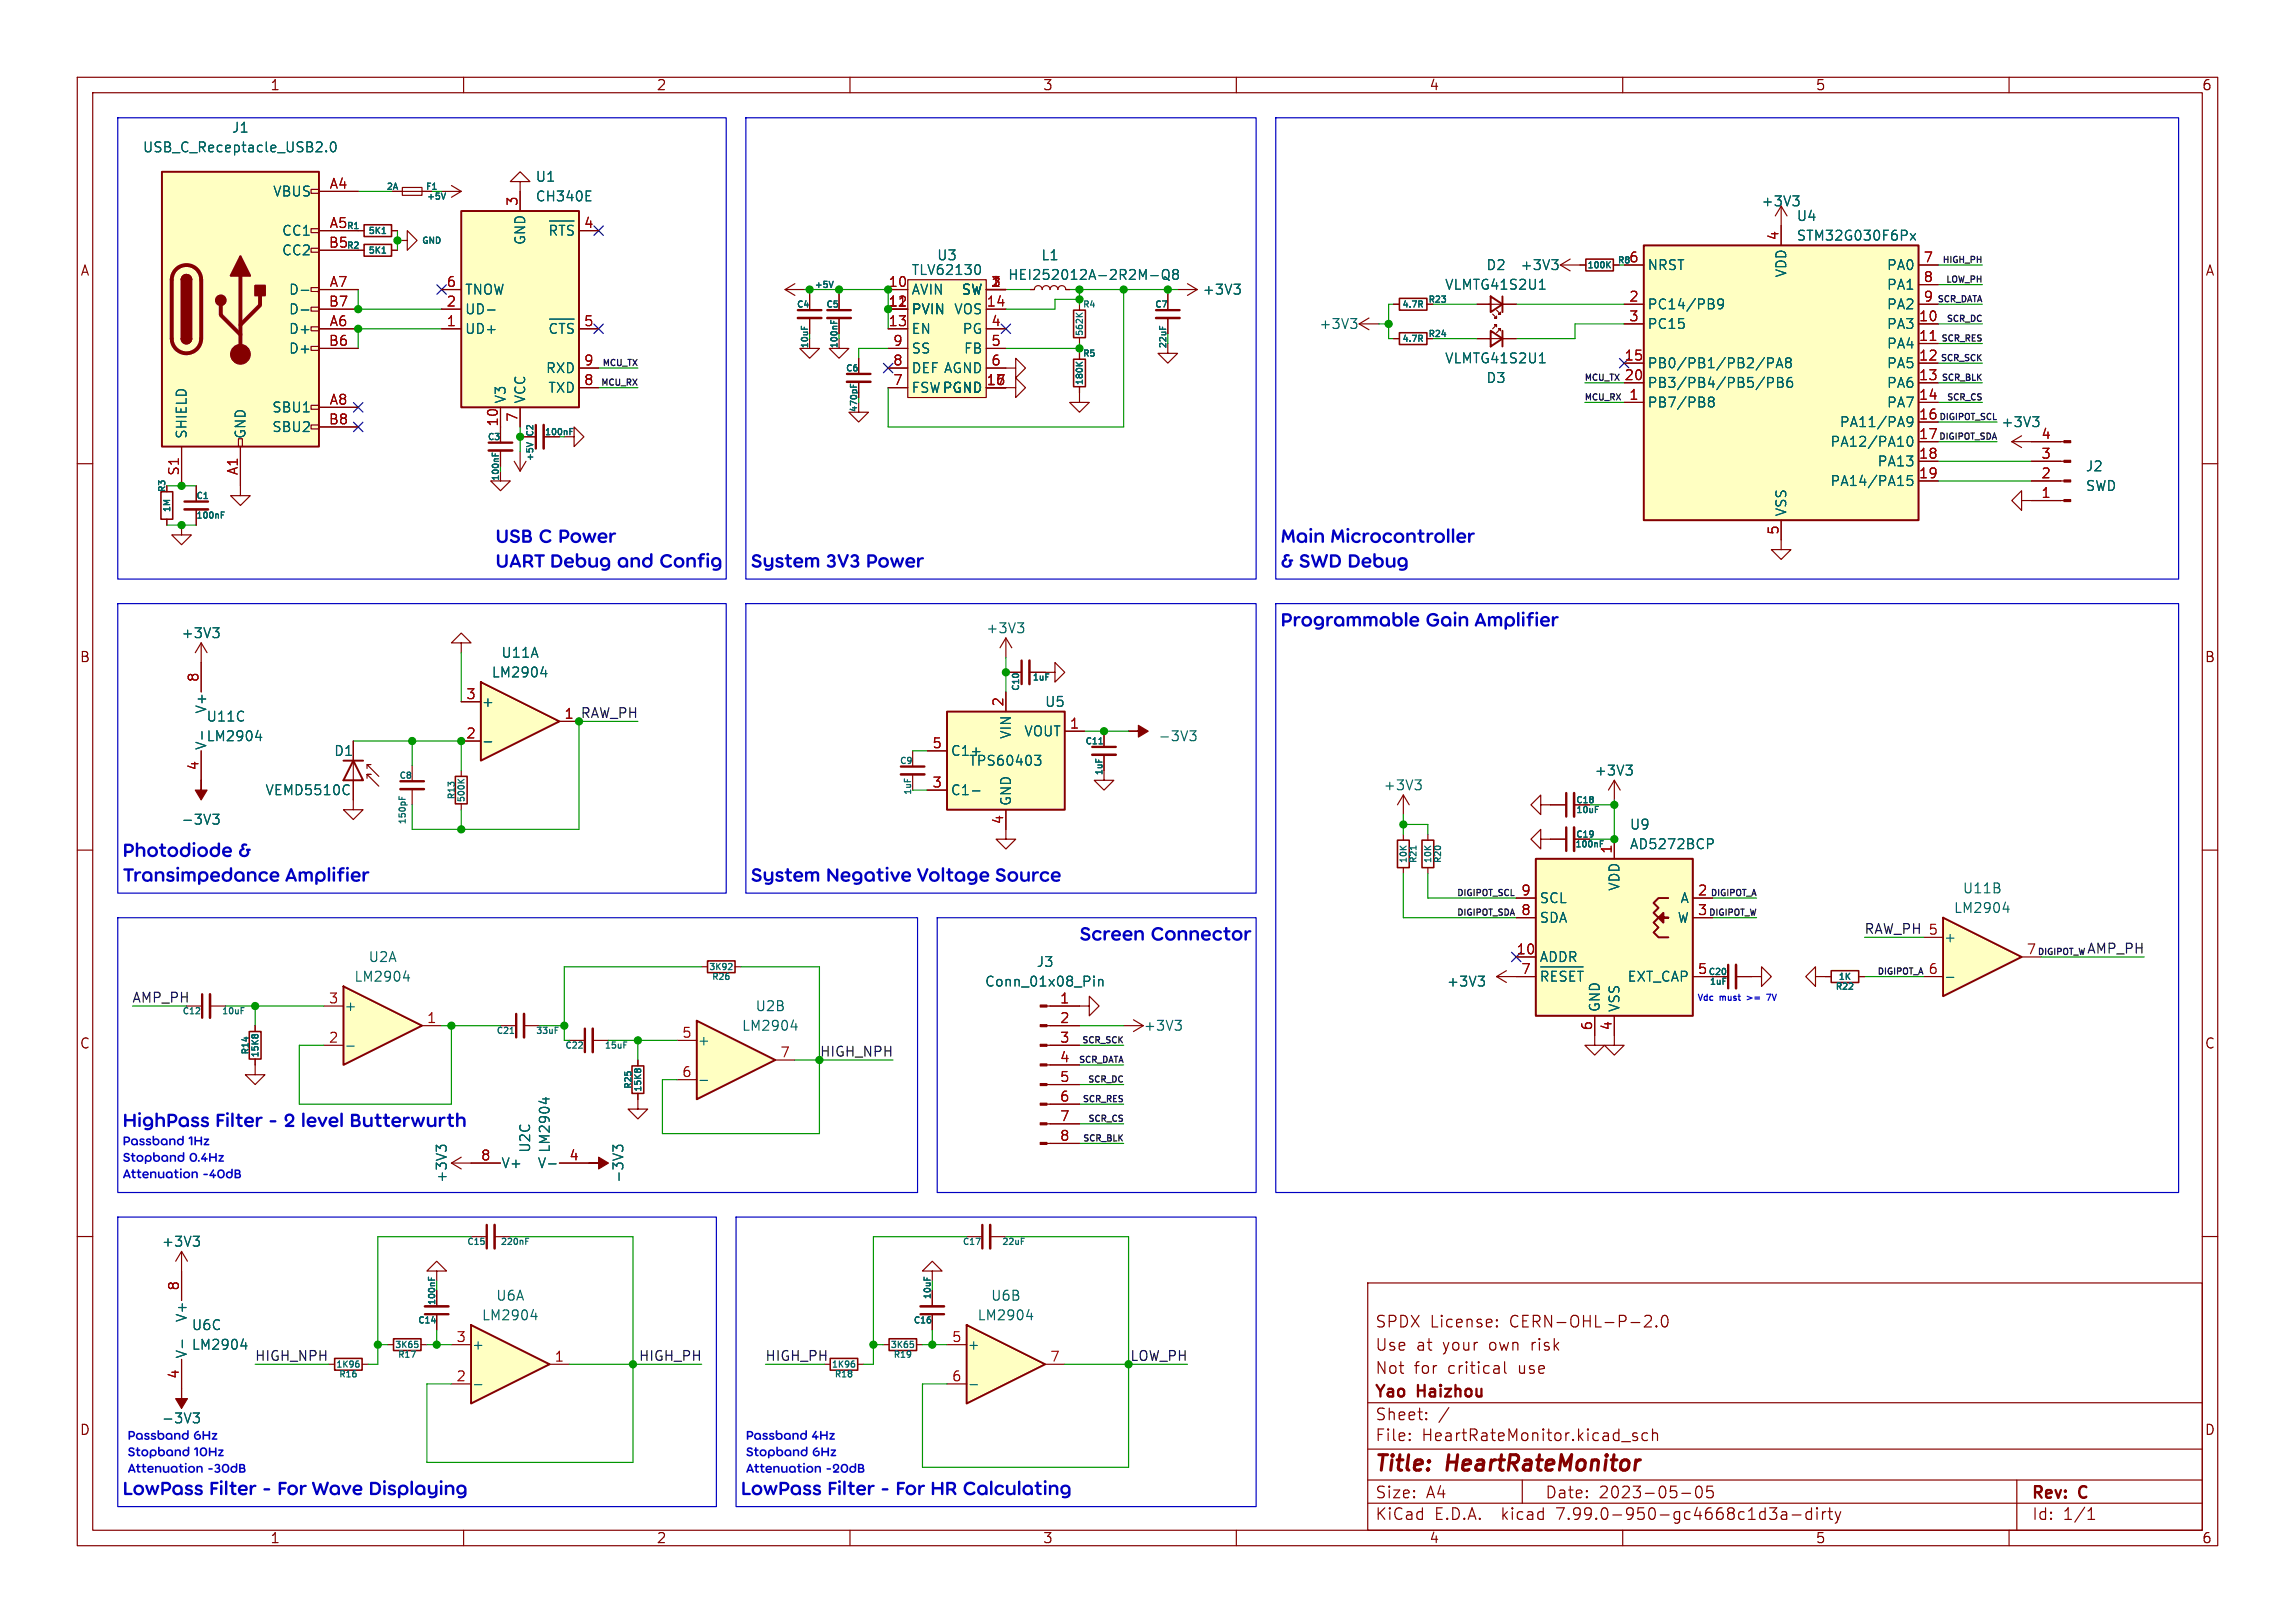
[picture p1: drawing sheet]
<svg xmlns="http://www.w3.org/2000/svg" width="297mm" height="210mm" viewBox="0 0 297 210" stroke-linecap="round" stroke-linejoin="round" font-family="sans-serif">
<defs><g id="words">
<g font-size="2.8" fill="#840000">
<text x="178" y="190.8">Title:</text>
<text x="187.4" y="190.8">HeartRateMonitor</text>
</g>
<g font-size="2.7" fill="#0000c2">
<text x="64.1" y="70.6">USBC Power</text>
<text x="165.7" y="70.6">Main Microcontroller</text>
<text x="64.1" y="73.8">UARTDebug and Config</text>
<text x="97.2" y="73.8">System 3V3Power</text>
<text x="165.7" y="73.8">&amp; SWDDebug</text>
<text x="165.7" y="81.4">Programmable Gain Amplifier</text>
<text x="15.9" y="111.2">Photodiode &amp;</text>
<text x="15.9" y="114.4">Transimpedance Amplifier</text>
<text x="97.2" y="114.4">System Negative Voltage Source</text>
<text x="139.7" y="122">Screen Connector</text>
<text x="15.9" y="146.2">HighPass Filter - 2 level Butterwurth</text>
<text x="15.9" y="193.8">LowPassFilter - For Wave Displaying</text>
<text x="95.9" y="193.8">LowPassFilter - For HRCalculating</text>
</g>
<g font-size="2.1" fill="#840000">
<text x="178" y="171.9">SPDX License:</text>
<text x="195.4" y="171.9">CERN-OHL-P-2.0</text>
<text x="178" y="177.9">Not</text>
<text x="178" y="174.9">Use</text>
<text x="183" y="177.9">for</text>
<text x="183.3" y="174.9">at</text>
<text x="186.7" y="174.9">your</text>
<text x="187.4" y="177.9">critical</text>
<text x="192.7" y="174.9">own</text>
<text x="196.5" y="177.9">use</text>
<text x="198.3" y="174.9">risk</text>
<text x="178" y="183.9">Sheet:</text>
<text x="178" y="181.1">Yao</text>
<text x="183.6" y="181.1">Haizhou</text>
<text x="186.2" y="183.9">/</text>
<text x="178" y="186.6">File:</text>
<text x="184" y="186.6">HeartRateMonitor.kicad_sch</text>
<text x="178" y="196.8">KiCad</text>
<text x="178" y="194">Size:</text>
<text x="184.6" y="194">A4</text>
<text x="185.7" y="196.8">E.D.A.</text>
<text x="194.4" y="196.8">kicad</text>
<text x="200" y="194">Date:</text>
<text x="201.5" y="196.8">7.99.0-950-gc4668c1d3a-dirty</text>
<text x="206.9" y="194">2023-05-05</text>
<text x="263" y="194.2">Rev:</text>
<text x="263" y="196.8">Id:</text>
<text x="267" y="196.8">1/1</text>
<text x="269.2" y="194.2">C</text>
</g>
<g font-size="1.8" fill="#840000">
<text x="35" y="11.8">1</text>
<text x="85" y="11.8">2</text>
<text x="135" y="11.8">3</text>
<text x="185" y="11.8">4</text>
<text x="235" y="11.8">5</text>
<text x="285" y="11.8">6</text>
<text x="10.4" y="35.8">A</text>
<text x="285.4" y="35.8">A</text>
<text x="10.3" y="85.8">B</text>
<text x="285.3" y="85.8">B</text>
<text x="10.3" y="135.8">C</text>
<text x="285.3" y="135.8">C</text>
<text x="10.3" y="185.8">D</text>
<text x="285.3" y="185.8">D</text>
<text x="35" y="199.8">1</text>
<text x="85" y="199.8">2</text>
<text x="135" y="199.8">3</text>
<text x="185" y="199.8">4</text>
<text x="235" y="199.8">5</text>
<text x="285" y="199.8">6</text>
</g>
<g font-size="1.8" fill="#006464">
<text x="30" y="17.3">J1</text>
<text x="18.4" y="19.9">USB_C_Receptacle_USB2.0</text>
<text x="69.3" y="23.7">U1</text>
<text x="35.2" y="25.6">VBUS</text>
<text x="69.3" y="26.2">CH340E</text>
<text x="227.9" y="26.9">+3V3</text>
<text x="232.5" y="28.8">U4</text>
<text x="36.4" y="30.7">CC1</text>
<text x="36.4" y="33.2">CC2</text>
<text x="68.1" y="31.8" transform="rotate(-90 68.1 31.8)">GND</text>
<text x="70.8" y="30.7">~{RTS}</text>
<text x="117.9" y="35.8">TLV62130</text>
<text x="121.2" y="33.8">U3</text>
<text x="134.7" y="33.8">L1</text>
<text x="192.3" y="35.1">D2</text>
<text x="196.7" y="35.1">+3V3</text>
<text x="213.2" y="35.1">NRST</text>
<text x="232.5" y="31.3">STM32G030F6Px</text>
<text x="244.1" y="35.1">PA0</text>
<text x="37.3" y="38.3">D-</text>
<text x="37.3" y="40.8">D-</text>
<text x="60.2" y="40.8">UD-</text>
<text x="60.2" y="38.3">TNOW</text>
<text x="118" y="38.3">AVIN</text>
<text x="118" y="40.8">PVIN</text>
<text x="123.4" y="40.8">VOS</text>
<text x="124.3" y="38.3">SW</text>
<text x="130.4" y="36.4">HEI252012A-2R2M-Q8</text>
<text x="155.6" y="38.3">+3V3</text>
<text x="187" y="37.7">VLMTG41S2U1</text>
<text x="213.2" y="40.2">PC14/PB9</text>
<text x="231.3" y="36" transform="rotate(-90 231.3 36)">VDD</text>
<text x="244.1" y="37.7">PA1</text>
<text x="244.1" y="40.2">PA2</text>
<text x="37.3" y="43.4">D+</text>
<text x="37.3" y="45.9">D+</text>
<text x="60.2" y="43.4">UD+</text>
<text x="70.8" y="43.4">~{CTS}</text>
<text x="118" y="43.4">EN</text>
<text x="118" y="45.9">SS</text>
<text x="124.5" y="43.4">PG</text>
<text x="124.6" y="45.9">FB</text>
<text x="170.7" y="42.7">+3V3</text>
<text x="187" y="47.2">VLMTG41S2U1</text>
<text x="213.2" y="47.8">PB0/PB1/PB2/PA8</text>
<text x="213.2" y="42.7">PC15</text>
<text x="244.1" y="42.7">PA3</text>
<text x="244.1" y="45.3">PA4</text>
<text x="244.1" y="47.8">PA5</text>
<text x="35.1" y="53.5">SBU1</text>
<text x="65.6" y="52.2" transform="rotate(-90 65.6 52.2)">V3</text>
<text x="68.1" y="52.2" transform="rotate(-90 68.1 52.2)">VCC</text>
<text x="70.5" y="48.5">RXD</text>
<text x="70.8" y="51">TXD</text>
<text x="118" y="51">FSWPGND</text>
<text x="118" y="48.5">DEF AGND</text>
<text x="192.3" y="49.7">D3</text>
<text x="213.2" y="52.9">PB7/PB8</text>
<text x="213.2" y="50.4">PB3/PB4/PB5/PB6</text>
<text x="244.1" y="50.4">PA6</text>
<text x="244.1" y="52.9">PA7</text>
<text x="24.3" y="56.8" transform="rotate(-90 24.3 56.8)">SHIELD</text>
<text x="31.9" y="56.8" transform="rotate(-90 31.9 56.8)">GND</text>
<text x="35.1" y="56.1">SBU2</text>
<text x="236.8" y="58">PA12/PA10</text>
<text x="238" y="55.4">PA11/PA9</text>
<text x="258.9" y="55.4">+3V3</text>
<text x="264.1" y="56.9">4</text>
<text x="236.8" y="63.1">PA14/PA15</text>
<text x="242.9" y="60.5">PA13</text>
<text x="269.9" y="61.2">J2</text>
<text x="269.9" y="63.7">SWD</text>
<text x="231.3" y="66.8" transform="rotate(-90 231.3 66.8)">VSS</text>
<text x="23.4" y="82.7">+3V3</text>
<text x="127.6" y="82.1">+3V3</text>
<text x="63.6" y="87.8">LM2904</text>
<text x="64.8" y="85.3">U11A</text>
<text x="26.7" y="93.5">U11C</text>
<text x="26.9" y="92.4" transform="rotate(-90 26.9 92.4)">V+</text>
<text x="62.4" y="91.6">+</text>
<text x="131" y="95.7" transform="rotate(-90 131 95.7)">VIN</text>
<text x="132.4" y="95.4">VOUT</text>
<text x="135.2" y="91.6">U5</text>
<text x="26.7" y="96.1">LM2904</text>
<text x="26.9" y="97" transform="rotate(-90 26.9 97)">V-</text>
<text x="43.2" y="98">D1</text>
<text x="123.1" y="98">C1+</text>
<text x="125.4" y="99.3">TPS60403</text>
<text x="149.9" y="96.1">-3V3</text>
<text x="206.3" y="100.5">+3V3</text>
<text x="23.4" y="106.9">-3V3</text>
<text x="34.3" y="103.1">VEMD5510C</text>
<text x="123.1" y="103.1">C1-</text>
<text x="131" y="104.3" transform="rotate(-90 131 104.3)">GND</text>
<text x="179" y="102.4">+3V3</text>
<text x="210.9" y="107.5">U9</text>
<text x="210.9" y="110">AD5272BCP</text>
<text x="199.3" y="119.6">SDA</text>
<text x="199.3" y="117">SCL</text>
<text x="209.7" y="115.4" transform="rotate(-90 209.7 115.4)">VDD</text>
<text x="217" y="119.6">W</text>
<text x="217.4" y="117">A</text>
<text x="252.8" y="118.3">LM2904</text>
<text x="254" y="115.8">U11B</text>
<text x="47.7" y="124.7">U2A</text>
<text x="134.1" y="125.3">J3</text>
<text x="199.3" y="124.7">ADDR</text>
<text x="251.6" y="122.1">+</text>
<text x="44.6" y="131">+</text>
<text x="45.8" y="127.2">LM2904</text>
<text x="97.7" y="131">U2B</text>
<text x="127.4" y="127.8">Conn_01x08_Pin</text>
<text x="187.2" y="127.8">+3V3</text>
<text x="199.3" y="127.2">~{RESET}</text>
<text x="207.2" y="130.9" transform="rotate(-90 207.2 130.9)">GND</text>
<text x="209.7" y="130.9" transform="rotate(-90 209.7 130.9)">VSS</text>
<text x="210.5" y="127.2">EXT_CAP</text>
<text x="90.3" y="135.4">+</text>
<text x="96" y="133.5">LM2904</text>
<text x="148" y="133.5">+3V3</text>
<text x="68.8" y="149.2" transform="rotate(-90 68.8 149.2)">U2C</text>
<text x="71.3" y="149.2" transform="rotate(-90 71.3 149.2)">LM2904</text>
<text x="58" y="153.1" transform="rotate(-90 58 153.1)">+3V3</text>
<text x="64.9" y="151.3">V+</text>
<text x="69.5" y="151.3">V-</text>
<text x="80.8" y="153.1" transform="rotate(-90 80.8 153.1)">-3V3</text>
<text x="20.9" y="161.5">+3V3</text>
<text x="24.3" y="171.2" transform="rotate(-90 24.3 171.2)">V+</text>
<text x="24.8" y="172.3">U6C</text>
<text x="62.3" y="171">LM2904</text>
<text x="64.2" y="168.5">U6A</text>
<text x="126.5" y="171">LM2904</text>
<text x="128.2" y="168.5">U6B</text>
<text x="24.3" y="175.8" transform="rotate(-90 24.3 175.8)">V-</text>
<text x="24.8" y="174.8">LM2904</text>
<text x="61.1" y="174.8">+</text>
<text x="125.2" y="174.8">+</text>
<text x="20.9" y="184.3">-3V3</text>
</g>
<g font-size="1.8" fill="#a90000">
<text x="42.6" y="24.5">A4</text>
<text x="42.6" y="29.6">A5</text>
<text x="67.1" y="26.7" transform="rotate(-90 67.1 26.7)">3</text>
<text x="75.5" y="29.6">4</text>
<text x="42.5" y="32.1">B5</text>
<text x="210.8" y="34">6</text>
<text x="230.3" y="31.1" transform="rotate(-90 230.3 31.1)">4</text>
<text x="248.9" y="34">7</text>
<text x="42.5" y="39.8">B7</text>
<text x="42.6" y="37.2">A7</text>
<text x="57.8" y="39.8">2</text>
<text x="57.8" y="37.2">6</text>
<text x="114.9" y="37.2">10</text>
<text x="114.9" y="39.8">11</text>
<text x="115.9" y="39.8">2</text>
<text x="127.6" y="39.8">14</text>
<text x="128.2" y="37.2">1</text>
<text x="210.8" y="39.1">2</text>
<text x="210.8" y="41.7">3</text>
<text x="248.3" y="41.7">10</text>
<text x="248.9" y="36.6">8</text>
<text x="248.9" y="39.1">9</text>
<text x="42.5" y="44.8">B6</text>
<text x="42.6" y="42.3">A6</text>
<text x="57.8" y="42.3">1</text>
<text x="75.5" y="42.3">5</text>
<text x="75.5" y="47.4">9</text>
<text x="114.9" y="42.3">13</text>
<text x="115.5" y="47.4">8</text>
<text x="115.5" y="44.8">9</text>
<text x="128.2" y="42.3">4</text>
<text x="128.2" y="44.8">5</text>
<text x="128.2" y="47.4">6</text>
<text x="210.2" y="46.7">15</text>
<text x="248.3" y="44.2">11</text>
<text x="248.3" y="46.7">12</text>
<text x="42.6" y="52.5">A8</text>
<text x="75.5" y="49.9">8</text>
<text x="115.5" y="49.9">7</text>
<text x="127.6" y="49.9">15</text>
<text x="128.6" y="49.9">7</text>
<text x="210.2" y="49.3">20</text>
<text x="210.8" y="51.8">1</text>
<text x="248.3" y="49.3">13</text>
<text x="248.3" y="51.8">14</text>
<text x="42.5" y="55">B8</text>
<text x="64.5" y="55.2" transform="rotate(-90 64.5 55.2)">10</text>
<text x="67.1" y="54.6" transform="rotate(-90 67.1 54.6)">7</text>
<text x="248.3" y="54.4">16</text>
<text x="248.3" y="56.9">17</text>
<text x="248.3" y="59.4">18</text>
<text x="264.1" y="59.4">3</text>
<text x="23.2" y="61.6" transform="rotate(-90 23.2 61.6)">S1</text>
<text x="30.9" y="61.5" transform="rotate(-90 30.9 61.5)">A1</text>
<text x="248.3" y="62">19</text>
<text x="264.1" y="64.5">1</text>
<text x="264.1" y="62">2</text>
<text x="230.3" y="69.2" transform="rotate(-90 230.3 69.2)">5</text>
<text x="25.8" y="88.3" transform="rotate(-90 25.8 88.3)">8</text>
<text x="60.3" y="95.6">2</text>
<text x="60.3" y="90.6">3</text>
<text x="73" y="93.1">1</text>
<text x="129.9" y="91.5" transform="rotate(-90 129.9 91.5)">2</text>
<text x="138.4" y="94.4">1</text>
<text x="25.8" y="99.7" transform="rotate(-90 25.8 99.7)">4</text>
<text x="120.6" y="102">3</text>
<text x="120.6" y="96.9">5</text>
<text x="129.9" y="106.7" transform="rotate(-90 129.9 106.7)">4</text>
<text x="208.7" y="110.5" transform="rotate(-90 208.7 110.5)">1</text>
<text x="196.8" y="118.5">8</text>
<text x="196.8" y="116">9</text>
<text x="219.7" y="116">2</text>
<text x="219.7" y="118.5">3</text>
<text x="196.2" y="123.6">10</text>
<text x="262.2" y="123.6">7</text>
<text x="42.5" y="129.9">3</text>
<text x="137.1" y="129.9">1</text>
<text x="196.8" y="126.1">7</text>
<text x="219.7" y="126.1">5</text>
<text x="249.5" y="126.1">6</text>
<text x="42.5" y="135">2</text>
<text x="55.2" y="132.5">1</text>
<text x="88.2" y="134.4">5</text>
<text x="100.9" y="136.9">7</text>
<text x="137.1" y="132.5">2</text>
<text x="137.1" y="135">3</text>
<text x="137.1" y="137.5">4</text>
<text x="206.1" y="133.4" transform="rotate(-90 206.1 133.4)">6</text>
<text x="208.7" y="133.4" transform="rotate(-90 208.7 133.4)">4</text>
<text x="88.2" y="139.4">6</text>
<text x="137.1" y="140.1">5</text>
<text x="137.1" y="142.6">6</text>
<text x="137.1" y="145.2">7</text>
<text x="137.1" y="147.7">8</text>
<text x="62.2" y="150.2">8</text>
<text x="73.6" y="150.2">4</text>
<text x="23.2" y="167" transform="rotate(-90 23.2 167)">8</text>
<text x="59" y="173.7">3</text>
<text x="123.2" y="173.7">5</text>
<text x="23.2" y="178.5" transform="rotate(-90 23.2 178.5)">4</text>
<text x="59" y="178.8">2</text>
<text x="71.7" y="176.3">1</text>
<text x="123.2" y="178.8">6</text>
<text x="135.9" y="176.3">7</text>
</g>
<g font-size="1.8" fill="#009600">
<text x="73" y="93.1">1 RAW_PH</text>
<text x="106" y="136.8">HIGH_NPH</text>
</g>
<g font-size="1.8" fill="#0f0f0f">
<text x="241.3" y="120.9">RAW_PH 5</text>
<text x="270" y="123.5">AMP_PH</text>
<text x="17.1" y="129.8">AMP_PH</text>
<text x="33" y="176.2">HIGH_NPH</text>
<text x="82.6" y="176.2">HIGH_PH</text>
<text x="99.1" y="176.2">HIGH_PH</text>
<text x="146.2" y="176.2">LOW_PH</text>
</g>
<g font-size="1.8" fill="#0000c2">
<text x="15.9" y="148.4">Passband 1Hz</text>
<text x="15.9" y="150.6">Stopband 0.4Hz</text>
<text x="15.9" y="152.7">Attenuation</text>
<text x="26.2" y="152.7">-40dB</text>
<text x="16.5" y="186.5">Passband 6Hz</text>
<text x="16.5" y="188.7">Stopband 10Hz</text>
<text x="16.5" y="190.8">Attenuation</text>
<text x="26.8" y="190.8">-30dB</text>
<text x="96.5" y="186.5">Passband 4Hz</text>
<text x="96.5" y="188.7">Stopband 6Hz</text>
<text x="96.5" y="190.8">Attenuation</text>
<text x="106.8" y="190.8">-20dB</text>
</g>
<text font-size="1.1" fill="#a90000" x="44.8" y="29.8">R1</text>
<g font-size="1.1" fill="#006464">
<text x="50" y="24.7">2A</text>
<text x="55" y="24.7">F1</text>
<text x="55.2" y="26">+5V</text>
<text x="44.8" y="32.3">R2</text>
<text x="47.6" y="30.4">5K1</text>
<text x="47.6" y="33">5K1</text>
<text x="54.5" y="31.7">GND</text>
<text x="205.4" y="34.9">100K</text>
<text x="209.3" y="34.2">R8</text>
<text x="103.1" y="40">C4</text>
<text x="105.4" y="37.4">+5V</text>
<text x="106.9" y="40">C5</text>
<text x="140.1" y="40">R4</text>
<text x="149.4" y="40">C7</text>
<text x="181.4" y="40">4.7R</text>
<text x="104.7" y="45.2" transform="rotate(-90 104.7 45.2)">10uF</text>
<text x="108.5" y="45.2" transform="rotate(-90 108.5 45.2)">100nF</text>
<text x="140.1" y="46.3">R5</text>
<text x="140.3" y="43.6" transform="rotate(-90 140.3 43.6)">562K</text>
<text x="151.1" y="45.2" transform="rotate(-90 151.1 45.2)">22uF</text>
<text x="181.4" y="44.4">4.7R</text>
<text x="109.4" y="48.2">C6</text>
<text x="111.1" y="53.4" transform="rotate(-90 111.1 53.4)">470pF</text>
<text x="140.3" y="49.9" transform="rotate(-90 140.3 49.9)">180K</text>
<text x="63.1" y="57.1">C3</text>
<text x="69.2" y="59.7" transform="rotate(-90 69.2 59.7)">+5V</text>
<text x="69.2" y="56.6" transform="rotate(-90 69.2 56.6)">C2</text>
<text x="70.4" y="56.5">100nF</text>
<text x="25.3" y="64.7">C1</text>
<text x="64.7" y="62.3" transform="rotate(-90 64.7 62.3)">100nF</text>
<text x="22.2" y="66.4" transform="rotate(-90 22.2 66.4)">1M</text>
<text x="25.3" y="67.3">100nF</text>
<text x="132" y="89.5" transform="rotate(-90 132 89.5)">C10</text>
<text x="133.6" y="88.2">1uF</text>
<text x="51.6" y="100.9">C8</text>
<text x="116.4" y="99">C9</text>
<text x="140.4" y="96.5">C11</text>
<text x="142.8" y="100.4" transform="rotate(-90 142.8 100.4)">1uF</text>
<text x="52.7" y="106.7" transform="rotate(-90 52.7 106.7)">150pF</text>
<text x="59" y="103.5" transform="rotate(-90 59 103.5)">R13</text>
<text x="60.3" y="103.9" transform="rotate(-90 60.3 103.9)">500K</text>
<text x="118.1" y="102.9" transform="rotate(-90 118.1 102.9)">1uF</text>
<text x="203.9" y="104.1">C18</text>
<text x="203.9" y="105.4">10uF</text>
<text x="182.2" y="111.8" transform="rotate(-90 182.2 111.8)">10K</text>
<text x="183.5" y="111.8" transform="rotate(-90 183.5 111.8)">R21</text>
<text x="185.4" y="111.8" transform="rotate(-90 185.4 111.8)">10K</text>
<text x="186.6" y="111.8" transform="rotate(-90 186.6 111.8)">R20</text>
<text x="203.8" y="109.8">100nF</text>
<text x="203.9" y="108.5">C19</text>
<text x="91.7" y="125.7">3K92</text>
<text x="23.6" y="131.4">C12</text>
<text x="28.7" y="131.4">10uF</text>
<text x="92.1" y="127">R26</text>
<text x="221" y="126.3">C20</text>
<text x="221.2" y="127.6">1uF</text>
<text x="237.5" y="128.2">R22</text>
<text x="237.9" y="127">1K</text>
<text x="32.3" y="136.5" transform="rotate(-90 32.3 136.5)">R14</text>
<text x="33.6" y="136.9" transform="rotate(-90 33.6 136.9)">15K8</text>
<text x="64.2" y="133.9">C21</text>
<text x="69.3" y="133.9">33uF</text>
<text x="73.1" y="135.8">C22</text>
<text x="78.2" y="135.8">15uF</text>
<text x="81.9" y="141" transform="rotate(-90 81.9 141)">R25</text>
<text x="83.1" y="141.4" transform="rotate(-90 83.1 141.4)">15K8</text>
<text x="60.4" y="161.2">C15</text>
<text x="64.7" y="161.2">220nF</text>
<text x="124.5" y="161.2">C17</text>
<text x="129.6" y="161.2">22uF</text>
<text x="54" y="171.4">C14</text>
<text x="56.5" y="169" transform="rotate(-90 56.5 169)">100nF</text>
<text x="118.2" y="171.4">C16</text>
<text x="120.6" y="168.2" transform="rotate(-90 120.6 168.2)">10uF</text>
<text x="43.4" y="177.1">1K96</text>
<text x="43.8" y="178.4">R16</text>
<text x="51.1" y="174.6">3K65</text>
<text x="51.4" y="175.9">R17</text>
<text x="107.6" y="177.1">1K96</text>
<text x="107.9" y="178.4">R18</text>
<text x="115.2" y="174.6">3K65</text>
<text x="115.6" y="175.9">R19</text>
</g>
<g font-size="1.1" fill="#0f0f0f">
<text x="251.2" y="34.1">HIGH_PH</text>
<text x="250.6" y="39.2">SCR_DATA</text>
<text x="251.7" y="36.6">LOW_PH</text>
<text x="251.7" y="41.7">SCR_DC</text>
<text x="77.8" y="47.4">MCU_TX</text>
<text x="251" y="46.8">SCR_SCK</text>
<text x="251.1" y="44.2">SCR_RES</text>
<text x="77.6" y="49.9">MCU_RX</text>
<text x="205.1" y="49.3">MCU_TX</text>
<text x="205.1" y="51.9">MCU_RX</text>
<text x="251.1" y="49.3">SCR_BLK</text>
<text x="251.8" y="51.9">SCR_CS</text>
<text x="250.8" y="56.9">DIGIPOT_SDA</text>
<text x="250.8" y="54.4">DIGIPOT_SCL</text>
<text x="188.6" y="116">DIGIPOT_SCL</text>
<text x="188.6" y="118.5">DIGIPOT_SDA</text>
<text x="221" y="118.5">DIGIPOT_W</text>
<text x="221.2" y="116">DIGIPOT_A</text>
<text x="263.5" y="123.6">DIGIPOT_W</text>
<text x="242.8" y="126.1">DIGIPOT_A</text>
<text x="139.4" y="137.6">SCR_DATA</text>
<text x="139.9" y="135">SCR_SCK</text>
<text x="139.9" y="142.7">SCR_RES</text>
<text x="140.6" y="140.1">SCR_DC</text>
<text x="140" y="147.7">SCR_BLK</text>
<text x="140.7" y="145.2">SCR_CS</text>
</g>
<g font-size="1.1" fill="#840000">
<text x="184.8" y="39.3">R23</text>
<text x="184.8" y="43.8">R24</text>
<text x="21.5" y="63.8" transform="rotate(-90 21.5 63.8)">R3</text>
</g>
<g font-size="1.1" fill="#0000c2">
<text x="219.7" y="129.5">Vdc</text>
<text x="222.6" y="129.5">must</text>
<text x="226.4" y="129.5">&gt;=</text>
<text x="229.2" y="129.5">7V</text>
</g>
</g></defs>
<g fill="none" stroke="#840000" stroke-width=".15">
<path d="M10 10h277v190h-277zM12 12h273v186h-273zM60 10v2M110 10v2M160 10v2M210 10v2M260 10v2M40.3 39.8h1v.5h-1zM40.3 37.2h1v.5h-1zM40.3 32.1h1v.5h-1zM40.3 29.6h1v.5h-1zM40.3 24.5h1v.5h-1z"/>
<path d="M41.3 29.8h5.8M41.3 32.4h5.8M41.3 24.8h5.1M41.3 37.5h5.1M50.7 29.8h.7M50.7 32.4h.7M230.5 26.7v2.5M230.5 26.7l-.8 1.2M230.5 26.7l.8 1.2M10 60h2M23.5 57.8v5.1M30.9 56.8h.5v1h-.5z"/>
<path d="M31.1 57.8v6.3h1.3l-1.3 1.3-1.3-1.3h1.3M40.3 55h1v.5h-1zM40.3 52.5h1v.5h-1zM40.3 44.8h1v.5h-1zM40.3 42.3h1v.5h-1zM41.3 42.5h5.1M41.3 52.7h5.1M41.3 45.1h5.1M41.3 40h5.1M41.3 55.2h5.1M64.8 55.2v2.1M64.8 58.3v2"/>
<path d="M285 60h2M21.6 67.2v.7M23.5 67.9v1.3h1.3l-1.3 1.3-1.3-1.3h1.3M25.4 62.9v2M25.4 65.9v2M64.8 61v1.2h1.2l-1.2 1.3-1.3-1.3h1.3M261.6 64.8v-1.3l-1.3 1.3 1.3 1.2v-1.2h1.3M10 110h2M181.6 102.9l-.8 1.2M181.6 102.9v2.5M181.6 108v.7M181.6 112.3v.7"/>
<path d="M181.6 102.9l.8 1.2M184.8 108v.7M184.8 112.3v.7M199.4 108.6v-1.3l-1.3 1.3 1.3 1.3v-1.3h1.3M285 110h2M135.5 130.2h5.5v-1.3l1.2 1.3-1.2 1.2v-1.2M135.5 137.8h4.2M135.5 135.3h4.2M135.5 132.7h4.2M10 160h2M135.5 148h4.2M135.5 145.4h4.2"/>
<path d="M135.5 142.9h4.2M135.5 140.3h4.2M285 160h2M177 166h108v32h-108zM193.7 171.6h.1l-.1 .1M193.7 171.6h-.1l.1 .1M193.7 170.8v.1M193.7 171.6v.1M193.7 170.8h.1l-.1 .1M193.7 170.8h-.1l.1 .1M193.8 176.7l.2 .2v.8M194 177.6l-.1 .1"/>
<path d="M194 177.1h-.1M194.7 176.2v1.3l.2 .2M212.9 170.3l.2-.1h.3a.41 .41 0 0 1 .2 .6l-.8 .9h.9M214.4 171.6v.1M214.4 171.6h-.1l.1 .1M215.1 170.3a.36 .36 0 0 1 .4-.1 .36 .36 0 0 1 .3 .3 .77 .77 0 0 1-.4 1.2 .91 .91 0 0 1-.3-1.4zM60 198v2M110 198v2M160 198v2M177 194.5h108M177 191.5h108M177 187.5h108"/>
<path d="M177 181.5h108M182.4 186.3h.1l-.1 .1M182.4 185.5h.1l-.1 .1M184.6 183.6v.1M184.6 182.8v.1M197 191.5v3M209.9 186.5h1.1M210 198v2M211.9 185.5l-.4-.1-.2 .2 .1 .2 .5 .2v.1v.2l-.2 .1-.4-.1M213.2 185.5l-.4-.1-.3 .3v.4l.1 .2 .2 .1 .4-.1M213.9 185.5a.37 .37 0 0 1 .6 .1v.8M213.9 184.9v1.5"/>
<path d="M217.6 193.2h1.2M219.6 192.4a.36 .36 0 0 1 .6 .2 .77 .77 0 0 1-.4 1.2 1 1 0 0 1-.2-1.4zM221.6 192.3h-.7v.7l.2-.1h.5l.1 .3-.1 .5-.2 .1h-.3l-.2-.1M230.6 195.7l.1-.1 .4 .1 .1 .9M231.2 196h-.5a.29 .29 0 0 0-.2 .3 .29 .29 0 0 0 .2 .3l.5-.1M231.9 196h1.2M234.4 195.7l-.4-.1-.3 .3v.4l.2 .2 .1 .1 .4-.1M234.4 195.1v1.5M235.1 195.1v.1M235.1 195.6v1M235.1 195.1l.1 .1h-.1M235.9 195.6v1"/>
<path d="M236.3 195.6a.38 .38 0 0 0-.4 .3M236.6 195.6h.5M236.8 195.1v1.3l.1 .1 .2 .1M237.5 195.6l.4 1M237.9 196.6l-.2 .4-.2 .1M238.2 195.6l-.3 1M260 198v2M261 191.5v6.5M270.2 196.6h.9M270.2 195.5l.4-.4v1.5"/>
</g>
<path d="M212.3 188.9l-.4 .1" fill="none" stroke="#840000" stroke-width=".4"/>
<path d="M47.1 29.1h3.6v1.5h-3.6zM47.1 31.6h3.6v1.5h-3.6zM20.8 63.6h1.6v3.6h-1.6zM180.8 108.7h1.6v3.6h-1.6zM184 108.7h1.5v3.6h-1.5z" fill="none" stroke="#840000" stroke-width=".2"/>
<g fill="none" stroke="#006464" stroke-width=".15">
<path d="M42.2 19.5v.1M42.9 18.5l.3-.1a.79 .79 0 0 1 0 1.2h-.1a.77 .77 0 0 1-.2-1.1zM39 37.6h1M49.4 30.2h.5M49.4 32.8h.5M232 25.4h.8l-.4 .4M232.6 25.8l.2 .3v.3l-.2 .2M39 40.1h1M39.3 53.3h.7M63.7 58.6v.4M64.1 58.7v.3M28.6 66.6h.3"/>
<path d="M28.6 66.2h.4M183.1 100.9h.8l-.4 .5M183.3 109.5v.4M183.7 101.4l.2 .2v.3l-.2 .3M141.6 126.3v.1M141.6 126.7v.9M142.2 126.7v.9M142.2 126.9a.32 .32 0 0 1 .5 0v.7"/>
</g>
<path d="M63.2 58.3h3.1M23.9 65.9h3" fill="none" stroke="#840000" stroke-width=".33"/>
<path d="M63.2 57.3h3.1M23.9 64.9h3" fill="none" stroke="#840000" stroke-width=".3"/>
<g fill="#840000" stroke="#840000" stroke-width=".15">
<path d="M134.6 147.8h.9v.3h-.9z"/>
<path d="M134.6 145.3h.9v.2h-.9z"/>
<path d="M134.6 142.7h.9v.3h-.9z"/>
<path d="M134.6 140.2h.9v.3h-.9z"/>
<path d="M134.6 137.7h.9v.2h-.9z"/>
<path d="M134.6 135.1h.9v.3h-.9z"/>
<path d="M134.6 132.6h.9v.2h-.9z"/>
<path d="M134.6 130h.9v.3h-.9z"/>
<circle cx="31.1" cy="45.8" r="1.27"/>
</g>
<path d="M21 22.2h20.3v35.6h-20.3z" fill="#ffffc2" stroke="#ffffc2" stroke-width=".13"/>
<path d="M21 22.2h20.3v35.6h-20.3zM23.5 36.2a.64 .64 0 0 1 .6-.6 .64 .64 0 0 1 .7 .6M23.5 43.8a.64 .64 0 0 0 .6 .6 .64 .64 0 0 0 .7-.6" fill="none" stroke="#840000" stroke-width=".25"/>
<path d="M22.8 34.9a1.91 1.91 0 0 1 2.1-.5 1.91 1.91 0 0 1 1.1 1.8v7.6a1.91 1.91 0 0 1-1.9 1.9 1.91 1.91 0 0 1-1.9-1.9v-7.6a1.91 1.91 0 0 1 .6-1.3zM28.6 39.5v1.3l2.5 2.5M31.1 35.7v10.1M33.7 38.2v1.3l-2.6 2.5" fill="none" stroke="#840000" stroke-width=".51"/>
<g fill="#840000" stroke="#840000" stroke-width=".25">
<path d="M23.5 43.8h1.3a.64 .64 0 0 1-.7 .6 .64 .64 0 0 1-.6-.6z"/>
<path d="M23.5 36.2h1.3v7.6h-1.3z"/>
<path d="M23.7 35.7a.64 .64 0 0 1 .7-.1 .64 .64 0 0 1 .4 .6h-1.3z"/>
<path d="M31.1 33.1l1.3 2.6h-2.6z"/>
<path d="M33 37h1.3v1.2h-1.3z"/>
<circle cx="28.6" cy="38.9" r=".63"/>
</g>
<path d="M251.5 118.7l10.1 5.1-10.1 5.1z" fill="#ffffc2"/>
<path d="M59.7 27.3h15.2v25.4h-15.2zM251.5 118.7l10.1 5.1-10.1 5.1z" fill="none" stroke="#840000" stroke-width=".25"/>
<g fill="none" stroke="#840000" stroke-width=".15">
<path d="M50.8 24.8h5.1M51.4 31.1h1.3v-1.3l1.3 1.3-1.3 1.3v-1.3M52.1 24.3h2.5v1h-2.5zM57.1 24.8h2.6M57.1 37.5h2.6M58.4 24l1.3 .8M59.7 24.8l-1.3 .7M67.3 23.5h1.3l-1.3-1.3-1.3 1.3h1.3v3.8M74.9 29.8h2.6M57.1 42.5h2.6M57.1 40h2.6M64.8 52.7v2.5"/>
<path d="M67.3 52.7v2.5M74.9 42.5h2.6M74.9 50.2h2.6M74.9 47.6h2.6M108.6 43.8v1.3h1.3l-1.3 1.3-1.3-1.3h1.3M111.1 52.1v1.2h1.3l-1.3 1.3-1.2-1.3h1.2M111.1 46.4v2M111.1 49.4v2M175.9 41.9l1.3 .8M175.9 41.9h2.5M177.2 41.1l-1.3 .8M221.6 126.4h2"/>
<path d="M224.7 126.4h3.3v-1.3l1.2 1.3-1.2 1.2v-1.2M234.9 126.4v-1.3l-1.2 1.3 1.2 1.2v-1.2h2.1M240.5 126.4h.8M248.9 121.3h2.6M248.9 126.4h2.6M261.6 123.8h2.6"/>
</g>
<g fill="none" stroke="#006464" stroke-width=".15">
<path d="M57.7 25l-.3 .8M71.1 28.6h3.2M75.9 26h.6M75.9 24.7h.6M63.1 40.1h1M71.1 41.3h3.2M110.1 49.7v.4M110.4 49.8v.3M174.8 41.2h.8l-.4 .5M175.3 41.7l.3 .3v.3l-.3 .2M259.2 117.6h.8M259.8 117.2v.9"/>
<path d="M251.9 126.5h1"/>
</g>
<path d="M109.6 49.4h3M224.7 124.8v3.1" fill="none" stroke="#840000" stroke-width=".33"/>
<path d="M109.6 48.4h3M223.6 124.8v3.1" fill="none" stroke="#840000" stroke-width=".3"/>
<path d="M59.7 27.3h15.2v25.4h-15.2z" fill="#ffffc2" stroke="#ffffc2" stroke-width=".13"/>
<path d="M237 125.6h3.5v1.5h-3.5z" fill="none" stroke="#840000" stroke-width=".2"/>
<path d="M62.2 88.3l10.2 5-10.2 5.1z" fill="#ffffc2"/>
<path d="M62.2 88.3l10.2 5-10.2 5.1z" fill="none" stroke="#840000" stroke-width=".25"/>
<path d="M59.7 95.9h2.5M59.7 90.8h2.5M72.4 93.3h2.5M33 137.8v1.3h1.3l-1.3 1.2-1.3-1.2h1.3" fill="none" stroke="#840000" stroke-width=".15"/>
<path d="M62.7 96h.9M70 87.2h.8M70.6 86.7v.9" fill="none" stroke="#006464" stroke-width=".15"/>
<path d="M44.4 127.6l10.2 5.1-10.2 5.1z" fill="#ffffc2"/>
<path d="M44.4 98.4h2.6M45.7 98.4l1.3 2.6h-2.6zM44.4 127.6l10.2 5.1-10.2 5.1z" fill="none" stroke="#840000" stroke-width=".25"/>
<g fill="none" stroke="#840000" stroke-width=".15">
<path d="M133.3 37.5h.6a.51 .51 0 0 1 .5-.5 .51 .51 0 0 1 .5 .5 .51 .51 0 0 1 .5-.5 .51 .51 0 0 1 .5 .5 .51 .51 0 0 1 .5-.5 .51 .51 0 0 1 .5 .5 .51 .51 0 0 1 .5-.5 .51 .51 0 0 1 .5 .5h.5M26 83.2l-.7 1.3M26 83.2v6.3M26 97.2v3.8M26 83.2l.8 1.3M45.7 95.9v8.9h1.3l-1.3 1.2-1.3-1.2h1.3M47.5 98.9v.5M48 98.9h-.5l1.5 1.6M53.3 99.1v2M59.7 83.2h1.3l-1.3-1.3-1.3 1.3h1.3v1.3M59.7 99.7v.8M47.5 100.7v-.5h.5h-.5l1.5 1.5"/>
<path d="M53.3 102.1v2M59.7 104v.8M24.1 130.2h2.1M27.2 130.2h2M33 132.7v.8M33 137v.8M41.9 135.3h2.5M41.9 130.2h2.5M54.6 132.7h2.5M23.5 161.9v6.4M23.5 175.9v3.8M23.5 161.9l-.8 1.3"/>
<path d="M23.5 161.9l.8 1.3M42.5 176.5h.8M46.9 176.5h.7M50.2 174h.7M54.5 174h.7M61 160h2M64 160h2"/>
</g>
<g fill="none" stroke="#006464" stroke-width=".15">
<path d="M148.9 35.7h1M150.5 35.1a.43 .43 0 0 1 .5-.2 .43 .43 0 0 1 .3 .4v.4a.42 .42 0 0 1-.4 .5 .42 .42 0 0 1-.5-.5zM150.7 35.8l.2 .1 .4 .4M152 35.4l-.2-.2v-.2l.2-.1h.2l.3 .2-.1 .2-.2 .1M152 35.4l-.2 .3v.3l.2 .1h.2l.3-.2-.1-.4-.2-.1M152 35.4h.2M26.1 94.7v.9M27.5 81.2h.8l-.4 .5M28.1 81.7l.2 .3v.3l-.2 .2M33.1 95.4h.8M33.7 95v.8M27.5 105.4h.8l-.4 .4a.35 .35 0 0 1 .4 .3v.3l-.1 .2h-.6"/>
<path d="M45.1 101.6l.1 .1M45.2 102.7l-.1 .1M51.6 103.1v.3M52 103.2v.2M59.3 100.8l.4 .5M60.1 100.8l-.5 .4M31.2 130.4h.4M32.6 134l.1-.1 .2 .1 .1-.1h.2l.2 .1M44.9 135.4h.9M52.2 126.5h.8M52.8 126.1v.9M25 160h.8l-.4 .5"/>
<path d="M23.6 173.4v1M25.6 160.5l.2 .2v.3l-.2 .2M31.2 174.2h.8M31.8 173.7v.9M46.2 176.1h.2M46.3 176.4l.2 .2v.1l-.2 .2M53.7 173.6h.4M53.9 173.9l.2 .1v.2l-.2 .2M68 160.6h.3M68 160.2h.4M25 182.8h.8l-.4 .5a.35 .35 0 0 1 .4 .3v.3l-.1 .1h-.6"/>
</g>
<path d="M58.9 100.5h1.6v3.5h-1.6zM32.3 133.5h1.5v3.5h-1.5zM43.3 175.8h3.6v1.5h-3.6zM50.9 173.2h3.6v1.6h-3.6z" fill="none" stroke="#840000" stroke-width=".2"/>
<path d="M51.8 102.1h3.1M27.2 128.7v3M64 158.5v3" fill="none" stroke="#840000" stroke-width=".33"/>
<path d="M51.8 101.1h3.1M26.2 128.7v3M63 158.5v3" fill="none" stroke="#840000" stroke-width=".3"/>
<g fill="#840000" stroke="#840000" stroke-width=".15">
<path d="M23.5 179.7v1.3h.8l-.8 1.2-.8-1.2h.8z"/>
<path d="M26 101v1.2h.8l-.8 1.3-.7-1.3h.7z"/>
</g>
<path d="M61 171.5l10.1 5-10.1 5.1z" fill="#ffffc2"/>
<path d="M212.7 31.8h35.6v35.5h-35.6zM198.8 111.1h20.3v20.3h-20.3zM215.9 116.2h-1.3l-.6 .6 .6 .7-.6 .6 .6 .6-.6 .7 .6 .6-.6 .7 .6 .6h1.3M61 171.5l10.1 5-10.1 5.1z" fill="none" stroke="#840000" stroke-width=".25"/>
<g fill="none" stroke="#840000" stroke-width=".15">
<path d="M201.9 34.3h3.3M201.9 34.3l1.3 .8M203.2 33.5l-1.3 .8M208.8 34.3h.7M210.2 34.3h2.5M210.2 39.4h2.5M230.5 29.2v2.6M248.3 34.3h2.5M248.3 39.4h2.5M248.3 36.8h2.5M210.2 52.1h2.5M210.2 41.9h2.5"/>
<path d="M210.2 47h2.5M210.2 49.5h2.5M248.3 57.2h2.5M248.3 59.7h2.5M248.3 52.1h2.5M248.3 41.9h2.5M248.3 44.5h2.5M248.3 47h2.5M248.3 49.5h2.5M248.3 54.6h2.5M260.3 57.2h6.8M260.3 57.2l1.3 .7"/>
<path d="M261.6 56.4l-1.3 .8M262.9 59.7h4.2M230.5 67.3v3.8h1.3l-1.3 1.3-1.3-1.3h1.3M248.3 62.2h2.5M262.9 62.2h4.2M262.9 64.8h4.2M130.2 87h2M133.2 87h2.1M196.2 116.2h2.6M196.2 118.7h2.6M199.4 104.1v-1.2l-1.3 1.2 1.3 1.3v-1.3h3.3M203.7 104.1h2"/>
<path d="M208.9 101l-.7 1.2M208.9 101v2.5M208.9 108.6v2.5M208.9 101l.8 1.2M219.1 116.2h2.5M219.1 118.7h2.5M90.8 125.1h.8M95.1 125.1h.8M145.4 132.7h2.6M146.7 132l1.3 .7M148 132.7l-1.3 .8M196.2 123.8h2.6"/>
<path d="M196.2 126.4h2.6M206.4 131.4v2.6M208.9 131.4v2.6M219.1 126.4h2.5M61 150.5h3.8M72.4 150.5h3.8M82.5 142.2v1.3h1.3l-1.3 1.3-1.2-1.3h1.2M56.5 164.5h1.3l-1.3-1.3-1.3 1.3h1.3v1.2M56.5 167v2M56.5 170.1v2M58.4 179.1h2.6M58.4 174h2.6"/>
<path d="M71.1 176.5h2.6M120.6 164.5h1.3l-1.3-1.3-1.2 1.3h1.2v1.2"/>
</g>
<g fill="none" stroke="#006464" stroke-width=".15">
<path d="M200.8 33.6h.8l-.4 .5M201.4 34.1l.2 .2v.3l-.2 .3M208.1 34.2l.3 .5M208.4 33.9l-.5 .4M223 39.2l-.2 .3-.4-.1-.1-.2v-.3l.1-.2h.4l.2 .1a.84 .84 0 0 1-.3 1.2h-.3M247.2 30.2l.7 .9M247.9 30.2l-.7 .9M221.3 51.9l-.2-.2 .1-.2 .1-.1h.3l.2 .2v.2l-.2 .1M221.3 51.9l-.2 .3 .1 .3 .1 .2h.3l.2-.3v-.2l-.2-.3M221.3 51.9h.3M228.8 47h.5a.34 .34 0 0 0 .2-.4 .34 .34 0 0 0-.2-.3h-.5v1.3M228.8 49.5h.5a.34 .34 0 0 0 .2-.3 .34 .34 0 0 0-.2-.4h-.5v1.3"/>
<path d="M229.9 47.6l.4-1.3 .4 1.3M230 47.2h.6M230 48.8h.5l.2 .2v.2l-.2 .3a.34 .34 0 0 1 .3 .3 .34 .34 0 0 1-.3 .3h-.5zM230 49.5h.5M231.3 46.9l-.2-.3v-.2l.2-.1h.3l.2 .2-.1 .2-.1 .2M231.3 46.9l-.2 .2v.4l.2 .1h.3l.2-.3v-.2l-.2-.2M231.3 46.9h.3M231.9 48.8a.5 .5 0 0 0-.6 .6v.5l.1 .2h.3l.2-.1 .1-.4-.1-.2-.4-.1-.2 .3M246.9 56.6l.3-.1a.79 .79 0 0 1 0 1.2h-.1a.77 .77 0 0 1-.2-1.1zM247.5 54.5l-.2 .2h-.2l-.3-.2v-.3l.1-.2 .4-.1 .2 .1a.84 .84 0 0 1-.3 1.2h-.3M263.1 53.9h.7l-.4 .5M263.6 54.4l.2 .3v.4"/>
<path d="M247.5 61.5h-.6l-.1 .7 .2-.2 .4 .1 .1 .2v.4l-.2 .1h-.3l-.2-.1M210.4 99h.8l-.4 .5M211 99.5l.2 .2v.3l-.2 .3M206.5 104.3h.4M221 108.5h.5a.34 .34 0 0 1 .2 .4 .34 .34 0 0 1-.2 .3h-.5M94.6 124.7l.1 .1v.2l-.5 .5h.5M152.1 132h.8l-.5 .5M152.6 132.5l.3 .3v.3l-.3 .2M199.4 125.1h5.5M70.2 142.2h.9M70.6 142v.8M71 150.6h1"/>
<path d="M80.5 148.9v-.6l-.1-.1h-.3a.34 .34 0 0 0-.3 .4l-.5-.4v.8M55.4 165.3v.3M55.8 165.4v.2M61.4 179.2h1M68.7 170.3h.8M69.3 169.9v.9"/>
</g>
<path d="M205.2 33.5h3.6v1.6h-3.6zM91.6 124.3h3.5v1.6h-3.5z" fill="none" stroke="#840000" stroke-width=".2"/>
<g fill="#840000" stroke="#840000" stroke-width=".15">
<path d="M267.1 57h.9v.3h-.9z"/>
<path d="M267.1 59.6h.9v.2h-.9z"/>
<path d="M267.1 62.1h.9v.3h-.9z"/>
<path d="M267.1 64.6h.9v.3h-.9z"/>
<path d="M76.2 150.5h1.3v-.8l1.2 .8-1.2 .8v-.8z"/>
</g>
<path d="M133.2 85.5v3M203.7 102.6v3.1M55 169h3" fill="none" stroke="#840000" stroke-width=".33"/>
<path d="M132.2 85.5v3M202.7 102.6v3.1M55 170.1h3" fill="none" stroke="#840000" stroke-width=".3"/>
<g fill="#ffffc2" stroke="#ffffc2" stroke-width=".13">
<path d="M212.7 31.8h35.6v35.5h-35.6z"/>
<path d="M198.8 111.1h20.3v20.3h-20.3z"/>
</g>
<path d="M249.8 44h.7" fill="none" stroke="#a90000" stroke-width=".15"/>
<path d="M214.6 118.7l.7-.6v1.3l-.7-.7h1.3z" fill="#840000" stroke="#840000" stroke-width=".25"/>
<path d="M90.2 132.1l10.1 5.1-10.1 5z" fill="#ffffc2"/>
<path d="M192.9 38.4l1.5 1-1.5 1zM194.4 38.4v2M192.9 42.8l1.5 1-1.5 1zM194.4 42.8v2M122.6 92.1h15.2v12.7h-15.2zM90.2 132.1l10.1 5.1-10.1 5z" fill="none" stroke="#840000" stroke-width=".25"/>
<g fill="none" stroke="#840000" stroke-width=".15">
<path d="M101.6 37.5h2.5M101.6 37.5l1.3 .7M102.9 36.7l-1.3 .8M114.9 37.5h2.6M117.5 36.2h10.1v15.2h-10.1zM127.6 37.5h2.6M139.7 39.4v.7M151.1 38.1v2M152.4 37.5h2.5M153.7 36.7l1.2 .8M154.9 37.5l-1.2 .7M180.3 39.4h.8"/>
<path d="M191.1 39.4h5.1M66.5 59.7l.8 1.3M67.3 58.4v2.6M68.1 59.7l-.8 1.3M114.9 40h2.6M114.9 42.5h2.6M114.9 50.2h2.6M114.9 45.1h2.6M114.9 47.6h2.6M127.6 47.6h3.8v-1.2l1.3 1.2-1.3 1.3v-1.3M127.6 50.2h3.8v-1.3l1.3 1.3-1.3 1.2v-1.2M127.6 40h2.6"/>
<path d="M127.6 42.5h2.6M127.6 45.1h2.6M139.7 50v2.1h1.3l-1.3 1.2-1.3-1.2h1.3M139.7 43.7v.8M139.7 45.7v.8M151.1 44.5v1.2h1.3l-1.3 1.3-1.2-1.3h1.2M151.1 41.1v2.1M180.3 43.8h.8M191.1 43.8h5.1M193.2 40.6l.5 .5h-.3h.3v-.2M193.7 40.1l.5 .5h-.3h.3v-.2M193.7 42.3v-.3h-.3h.3l-.5 .5"/>
<path d="M194.2 42.8v-.3h-.3h.3l-.5 .6M120 97.2h2.6M130.2 89.5v2.6M137.8 94.6h2.5M142.9 94.6v2M142.9 97.7v2M120 102.2h2.6M130.2 104.8v3.8h1.2l-1.2 1.3-1.3-1.3h1.3M200.7 108.6h2M203.7 108.6h2M87.6 134.6h2.6M87.6 139.7h2.6"/>
<path d="M100.3 137.2h2.6M206.4 134v1.3h1.2l-1.2 1.2-1.3-1.2h1.3M208.9 134v1.3h1.3l-1.3 1.2-1.3-1.2h1.3M58.4 150.5l1.3 .8M58.4 150.5h2.6M59.7 149.7l-1.3 .8M106.7 176.5h.7M111 176.5h.8M114.3 174h.8M118.6 174h.8M120.6 167v2M120.6 170.1v2"/>
<path d="M125.1 160h2M128.1 160h2.1"/>
</g>
<g fill="none" stroke="#006464" stroke-width=".15">
<path d="M107.8 36.4l-.2 .8M126.6 34.2a.79 .79 0 0 1 0 1.3M159.7 36.8h.8l-.4 .5M160.2 37.3l.3 .2v.3l-.3 .3M199.2 37.4h.8M68.1 57.3l.9 .2M139.3 46.9l.4 .4M139.3 40.5l.4 .5M140.1 46.9l-.5 .3M140.1 40.5l-.5 .4M150.1 42.2v.4M199.2 46.9h.8"/>
<path d="M133.9 97.7h.8l-.4 .5a.35 .35 0 0 1 .4 .3v.3l-.1 .2h-.5M142.2 96.3h.5M154 94.6h.8l-.5 .5a.34 .34 0 0 1 .5 .2v.3l-.2 .2h-.6M125.8 102.3h1M207.1 109.2h.3M207.1 108.8h.4M90.6 139.8h1M102.4 132.9h.8M103 132.5v.8M57 148.6l-.5-.4v.8M57 148.4l.2-.2h.3l.2 .2M110.4 176.1h.1"/>
<path d="M110.5 176.4l.1 .2v.1l-.1 .2M117.8 173.6h.4M118.1 173.9l.1 .1v.2l-.1 .2M119.6 165.3v.3M132.2 160.2h.4"/>
</g>
<path d="M181.1 38.6h3.6v1.5h-3.6zM138.9 46.5h1.6v3.5h-1.6zM138.9 40.1h1.6v3.6h-1.6zM181.1 43.1h3.6v1.5h-3.6zM107.4 175.8h3.6v1.5h-3.6zM115.1 173.2h3.5v1.6h-3.5z" fill="none" stroke="#840000" stroke-width=".2"/>
<path d="M149.6 41.1h3.1M141.4 97.7h3M203.7 107.1v3M128.1 158.5v3M119.1 169h3.1" fill="none" stroke="#840000" stroke-width=".33"/>
<path d="M149.6 40.1h3.1M141.4 96.6h3M202.7 107.1v3M127.1 158.5v3M119.1 170.1h3.1" fill="none" stroke="#840000" stroke-width=".3"/>
<g fill="#ffffc2" stroke="#ffffc2" stroke-width=".13">
<path d="M117.5 36.2h10.1v15.2h-10.1z"/>
<path d="M122.6 92.1h15.2v12.7h-15.2z"/>
</g>
<path d="M146 94.6h1.3v-.7l1.3 .7-1.3 .8v-.8z" fill="#840000" stroke="#840000" stroke-width=".15"/>
<path d="M125.1 171.5l10.2 5-10.2 5.1z" fill="#ffffc2"/>
<path d="M125.1 171.5l10.2 5-10.2 5.1z" fill="none" stroke="#840000" stroke-width=".25"/>
<g fill="none" stroke="#840000" stroke-width=".15">
<path d="M104.8 38.1v2M108.6 38.1v2M67.3 56.5h2M70.4 56.5h2M73 56.5h1.3v-1.3l1.3 1.3-1.3 1.3v-1.3M104.8 43.8v1.3h1.2l-1.2 1.3-1.3-1.3h1.3M104.8 41.1v2.1M108.6 41.1v2.1M118.1 97.2v2M130.2 82.6l-.8 1.2M130.2 82.6v2.5M130.2 82.6l.7 1.2"/>
<path d="M135.3 87h1.2v-1.3l1.3 1.3-1.3 1.3v-1.3M142.9 99.7v1.3h1.2l-1.2 1.2-1.3-1.2h1.3M118.1 100.2v2M64.8 132.7h2M67.8 132.7h2M73.7 134.6h2M76.7 134.6h2M82.5 137.2v.7M193.7 126.4l1.2 .7M193.7 126.4h2.5M194.9 125.6l-1.2 .8M82.5 141.5v.7"/>
<path d="M122.6 174h2.5M122.6 179.1h2.5M135.3 176.5h2.5"/>
</g>
<g fill="none" stroke="#006464" stroke-width=".15">
<path d="M73.8 55.8h.2M73.8 55.4h.3M103.7 42.2v.4M107.5 41.5v.3M107.9 41.6v.2M131.7 80.6h.8l-.5 .5M132.2 81.1l.3 .2v.3l-.3 .3M66 133.7h.5M71.8 132.9h.4M80.7 134.8h.4M82.1 138.5l.2-.2 .2 .2v-.2h.3l.1 .2M191.3 126.3h.8l-.4 .5"/>
<path d="M191.8 126.8l.3 .2v.3l-.3 .3M125.5 179.2h1M132.9 170.3h.8M133.5 169.9v.9"/>
</g>
<path d="M70.4 55v3M103.3 41.1h3M107.1 41.1h3M116.6 100.2h3M67.8 131.2v3M76.7 133.1v3" fill="none" stroke="#840000" stroke-width=".33"/>
<path d="M69.3 55v3M103.3 40.1h3M107.1 40.1h3M116.6 99.2h3M66.8 131.2v3M75.7 133.1v3" fill="none" stroke="#840000" stroke-width=".3"/>
<path d="M81.8 137.9h1.5v3.6h-1.5z" fill="none" stroke="#840000" stroke-width=".2"/>
<g fill="#0000c2">
<path d="M137.4 192.3l.3-.2h.5l.2 .3 .1 .3v.7l-.2 .3-.4 .2-.5-.2a.36 .36 0 0 1 .5-.1l.3-.1v-.3l-.2 .2h-.4l-.3-.3-.1-.4h.3l.1 .3 .3 .1 .3-.2v-.3l-.2-.2h-.2l-.2 .1-.1 .2h-.3z"/>
<path d="M190 68.9a.16 .16 0 0 1 .2 0 .16 .16 0 0 1 .1 .2l.3-.2 .3 .1-.1 .2h-.3l-.1 .1-.1 .8a.16 .16 0 0 1-.2 .1 .16 .16 0 0 1-.1-.1z"/>
<path d="M105.5 189.7l.1 .1 .3-.1 .3 .1v.2v.5h-.1l-.1-.6h-.1l-.3 .1v.5h-.1z"/>
</g>
<path d="M228.6 128.6h.6l-.4 .8" fill="none" stroke="#0000c2" stroke-width=".15"/>
<g fill="#0000c2">
<path d="M25.4 189.7l.2 .1 .3-.1 .3 .1v.2v.5h-.2v-.6h-.2l-.2 .1v.5h-.2z"/>
<path d="M24.8 151.6l.2 .1 .3-.1 .2 .1 .1 .2v.5h-.2v-.6h-.2l-.2 .1v.5h-.2z"/>
<path d="M59.1 144a.16 .16 0 0 1 .1 0 .16 .16 0 0 1 .1 .1v.5l.5-.1 .4 .2 .1 1a.16 .16 0 0 1-.2 .1 .16 .16 0 0 1-.2-.1v-.8l-.2-.1-.4 .1v.8a.16 .16 0 0 1-.1 .1 .16 .16 0 0 1-.2-.1z"/>
</g>
<path d="M15.2 15.2h78.8v59.7h-78.8zM96.5 15.2h66.1v59.7h-66.1zM165.1 15.2h116.8v59.7h-116.8zM15.2 78.1h78.8v37.5h-78.8zM96.5 78.1h66.1v37.5h-66.1zM165.1 78.1h116.8v76.2h-116.8zM15.2 118.7h103.5v35.6h-103.5zM121.3 118.7h41.3v35.6h-41.3zM15.2 157.5h77.5v37.4h-77.5zM95.2 157.5h67.4v37.4h-67.4z" fill="none" stroke="#0000c2" stroke-width=".15"/>
<g fill="none" stroke="#009600" stroke-width=".15">
<path d="M46.4 37.5v2.5h10.7M46.4 24.8h4.4M51.4 29.8v2.6M55.9 24.8h1.2M104.1 37.5h10.8v5M104.8 37.5v.6M108.6 37.5v.6M130.2 37.5h3.1M138.4 37.5h14M139.7 38.7h-3.2v1.3h-6.3M139.7 37.5v1.9M145.4 37.5v17.7h-30.5v-5"/>
<path d="M151.1 37.5v.6M180.3 39.4h-.6v4.4h.6M185.4 39.4h5.7M196.2 39.4h14M250.8 39.4h5.7M250.8 36.8h5.7M250.8 34.3h5.7M57.1 42.5h-10.7v2.6M67.3 55.2v3.2M77.5 47.6h5M77.5 50.2h5M114.9 45.1h-3.8v1.3"/>
<path d="M130.2 45.1h9.5M139.7 44.5v1.2M178.4 41.9h1.3M185.4 43.8h5.7M205.1 49.5h5.1M205.1 52.1h5.1M210.2 41.9h-6.4v1.9h-7.6M250.8 41.9h5.7M250.8 49.5h5.7M250.8 52.1h5.7M250.8 54.6h7.6M250.8 57.2h7.6"/>
<path d="M250.8 59.7h12.1M250.8 47h5.7M250.8 44.5h5.7M21.6 62.9h3.8M21.6 67.9h3.8M250.8 62.2h12.1M45.7 95.9h14v3.8M53.3 95.9v3.2M59.7 84.5v6.3M82.5 93.3h-7.6v14h-21.6v-3.2M118.1 97.2h1.9M130.2 85.1v4.4"/>
<path d="M140.3 94.6h5.7M59.7 104.8v2.5M118.1 102.2h1.9M181.6 113v5.7h14.6M181.6 106.7h3.2v1.3M181.6 105.4v2.6M184.8 113v3.2h11.4M205.7 104.1h3.2M208.9 103.5v5.1h-3.2M221.6 116.2h5.7M221.6 118.7h5.7M17.1 130.2h7"/>
<path d="M29.2 130.2h12.7M33 130.2v2.5M57.1 132.7h7.7M58.4 132.7v10.2h-19.7v-7.6h3.2M69.8 132.7h3.2M78.7 134.6h8.9M82.5 134.6v2.6M90.8 125.1h-17.8v9.5h.7M95.9 125.1h10.1v21.6h-20.3v-7h1.9M102.9 137.2h12.7M139.7 137.8h5.7M139.7 135.3h5.7"/>
<path d="M139.7 132.7h5.7M241.3 126.4h7.6M241.3 121.3h7.6M264.2 123.8h13.3M139.7 142.9h5.7M139.7 148h5.7M139.7 140.3h5.7M139.7 145.4h5.7M33 176.5h9.5M48.9 174h1.3M55.2 174h3.2M56.5 172.1v1.9"/>
<path d="M61 160h-12.1v16.5h-1.3M66 160h15.9v29.2h-26.7v-10.1h3.2M73.7 176.5h17.1M99.1 176.5h7.6M113 174h1.3M119.4 174h3.2M120.6 172.1v1.9M125.1 160h-12.1v16.5h-1.2M130.2 160h15.8v29.9h-26.6v-10.8h3.2M137.8 176.5h15.9"/>
</g>
<g fill="none" stroke="#000084" stroke-width=".15">
<path d="M56.5 36.9l1.3 1.2M57.8 36.9l-1.3 1.2M76.9 29.2l1.2 1.3M78.1 29.2l-1.2 1.3M45.7 52.1l1.3 1.2M45.7 54.6l1.3 1.3M47 52.1l-1.3 1.2M47 54.6l-1.3 1.3M76.9 41.9l1.2 1.3M78.1 41.9l-1.2 1.3M114.3 47l1.2 1.2M115.5 47l-1.2 1.2"/>
<path d="M129.6 41.9l1.2 1.3M130.8 41.9l-1.2 1.3M209.6 46.4l1.2 1.2M210.8 46.4l-1.2 1.2M195.6 123.2l1.2 1.2M196.8 123.2l-1.2 1.2"/>
</g>
<g fill="none" stroke="#006464" stroke-width=".15">
<path d="M42.2 19.5v.1M42.9 18.5l.3-.1a.79 .79 0 0 1 0 1.2h-.1a.77 .77 0 0 1-.2-1.1zM39 37.6h1M49.4 30.2h.5M49.4 32.8h.5M57.7 25l-.3 .8M71.1 28.6h3.2M75.9 26h.6M75.9 24.7h.6M107.8 36.4l-.2 .8M126.6 34.2a.79 .79 0 0 1 0 1.3M148.9 35.7h1"/>
<path d="M150.5 35.1a.43 .43 0 0 1 .5-.2 .43 .43 0 0 1 .3 .4v.4a.42 .42 0 0 1-.4 .5 .42 .42 0 0 1-.5-.5zM150.7 35.8l.2 .1 .4 .4M152 35.4l-.2-.2v-.2l.2-.1h.2l.3 .2-.1 .2-.2 .1M152 35.4l-.2 .3v.3l.2 .1h.2l.3-.2-.1-.4-.2-.1M152 35.4h.2M159.7 36.8h.8l-.4 .5M160.2 37.3l.3 .2v.3l-.3 .3M199.2 37.4h.8M200.8 33.6h.8l-.4 .5M201.4 34.1l.2 .2v.3l-.2 .3M208.1 34.2l.3 .5M208.4 33.9l-.5 .4"/>
<path d="M223 39.2l-.2 .3-.4-.1-.1-.2v-.3l.1-.2h.4l.2 .1a.84 .84 0 0 1-.3 1.2h-.3M232 25.4h.8l-.4 .4M232.6 25.8l.2 .3v.3l-.2 .2M247.2 30.2l.7 .9M247.9 30.2l-.7 .9M39 40.1h1M39.3 53.3h.7M63.1 40.1h1M63.7 58.6v.4M64.1 58.7v.3M68.1 57.3l.9 .2M71.1 41.3h3.2"/>
<path d="M73.8 55.8h.2M73.8 55.4h.3M103.7 42.2v.4M107.5 41.5v.3M107.9 41.6v.2M110.1 49.7v.4M110.4 49.8v.3M139.3 46.9l.4 .4M140.1 46.9l-.5 .3M150.1 42.2v.4M199.2 46.9h.8M221.3 51.9l-.2-.2 .1-.2 .1-.1h.3l.2 .2v.2l-.2 .1"/>
<path d="M221.3 51.9l-.2 .3 .1 .3 .1 .2h.3l.2-.3v-.2l-.2-.3M221.3 51.9h.3M228.8 47h.5a.34 .34 0 0 0 .2-.4 .34 .34 0 0 0-.2-.3h-.5v1.3M228.8 49.5h.5a.34 .34 0 0 0 .2-.3 .34 .34 0 0 0-.2-.4h-.5v1.3M229.9 47.6l.4-1.3 .4 1.3M230 47.2h.6M230 48.8h.5l.2 .2v.2l-.2 .3a.34 .34 0 0 1 .3 .3 .34 .34 0 0 1-.3 .3h-.5zM230 49.5h.5M231.3 46.9l-.2-.3v-.2l.2-.1h.3l.2 .2-.1 .2-.1 .2M231.3 46.9l-.2 .2v.4l.2 .1h.3l.2-.3v-.2l-.2-.2M231.3 46.9h.3M231.9 48.8a.5 .5 0 0 0-.6 .6v.5l.1 .2h.3l.2-.1 .1-.4-.1-.2-.4-.1-.2 .3"/>
<path d="M246.9 56.6l.3-.1a.79 .79 0 0 1 0 1.2h-.1a.77 .77 0 0 1-.2-1.1zM247.5 54.5l-.2 .2h-.2l-.3-.2v-.3l.1-.2 .4-.1 .2 .1a.84 .84 0 0 1-.3 1.2h-.3M263.1 53.9h.7l-.4 .5M263.6 54.4l.2 .3v.4M28.6 66.6h.3M28.6 66.2h.4M247.5 61.5h-.6l-.1 .7 .2-.2 .4 .1 .1 .2v.4l-.2 .1h-.3l-.2-.1M26.1 94.7v.9M27.5 81.2h.8l-.4 .5M28.1 81.7l.2 .3v.3l-.2 .2M33.1 95.4h.8M33.7 95v.8"/>
<path d="M62.7 96h.9M70 87.2h.8M70.6 86.7v.9M133.9 97.7h.8l-.4 .5a.35 .35 0 0 1 .4 .3v.3l-.1 .2h-.5M142.2 96.3h.5M210.4 99h.8l-.4 .5M211 99.5l.2 .2v.3l-.2 .3M27.5 105.4h.8l-.4 .4a.35 .35 0 0 1 .4 .3v.3l-.1 .2h-.6M45.1 101.6l.1 .1M45.2 102.7l-.1 .1M125.8 102.3h1M206.5 104.3h.4"/>
<path d="M207.1 109.2h.3M207.1 108.8h.4M221 108.5h.5a.34 .34 0 0 1 .2 .4 .34 .34 0 0 1-.2 .3h-.5M32.6 134l.1-.1 .2 .1 .1-.1h.2l.2 .1M82.1 138.5l.2-.2 .2 .2v-.2h.3l.1 .2M141.6 126.3v.1M141.6 126.7v.9M142.2 126.7v.9M142.2 126.9a.32 .32 0 0 1 .5 0v.7M191.3 126.3h.8l-.4 .5M191.8 126.8l.3 .2v.3l-.3 .3M199.4 125.1h5.5"/>
<path d="M25 160h.8l-.4 .5M57 148.6l-.5-.4v.8M57 148.4l.2-.2h.3l.2 .2M70.2 142.2h.9M70.6 142v.8M71 150.6h1M80.5 148.9v-.6l-.1-.1h-.3a.34 .34 0 0 0-.3 .4l-.5-.4v.8M23.6 173.4v1M25.6 160.5l.2 .2v.3l-.2 .2M31.2 174.2h.8M31.8 173.7v.9M55.4 165.3v.3"/>
<path d="M55.8 165.4v.2M119.6 165.3v.3M25 182.8h.8l-.4 .5a.35 .35 0 0 1 .4 .3v.3l-.1 .1h-.6"/>
</g>
<g fill="none" stroke="#840000" stroke-width=".15">
<path d="M41.3 29.8h5.8M41.3 37.5h5.1M41.3 24.8h5.1M41.3 32.4h5.8M50.7 29.8h.7M50.7 32.4h.7M50.8 24.8h1.3M54.6 24.8h1.3M57.1 37.5h2.6M67.3 24.8v2.5M74.9 29.8h2.6M104.8 38.1v2"/>
<path d="M108.6 38.1v2M114.9 37.5h2.6M127.6 37.5h2.6M133.3 37.5h.6M137.9 37.5h.5M151.1 38.1v2M180.3 39.4h.8M191.1 39.4h1.8M194.4 39.4h1.8M204.5 34.3h.7M208.8 34.3h.7M210.2 34.3h2.5"/>
<path d="M210.2 39.4h2.5M230.5 29.2v2.6M248.3 34.3h2.5M248.3 39.4h2.5M248.3 36.8h2.5M23.5 57.8v5.1M31.1 57.8v5.1M41.3 42.5h5.1M41.3 40h5.1M41.3 52.7h5.1M41.3 45.1h5.1M41.3 55.2h5.1"/>
<path d="M57.1 42.5h2.6M57.1 40h2.6M64.8 52.7v4.6M64.8 58.3v2M67.3 56.5h2M67.3 52.7v2.5M70.4 56.5h2M74.9 42.5h2.6M74.9 50.2h2.6M74.9 47.6h2.6M104.8 41.1v2.1M108.6 41.1v2.1"/>
<path d="M111.1 46.4v2M111.1 49.4v2M114.9 42.5h2.6M114.9 40h2.6M114.9 50.2h2.6M114.9 47.6h2.6M114.9 45.1h2.6M127.6 42.5h2.6M127.6 40h2.6M127.6 50.2h2.6M127.6 47.6h2.6M127.6 45.1h2.6"/>
<path d="M139.7 45.7v.8M139.7 50v.8M151.1 41.1v2.1M180.3 43.8h.8M191.1 43.8h1.8M194.4 43.8h1.8M210.2 52.1h2.5M210.2 41.9h2.5M210.2 47h2.5M210.2 49.5h2.5M248.3 59.7h2.5M248.3 57.2h2.5"/>
<path d="M248.3 52.1h2.5M248.3 41.9h2.5M248.3 44.5h2.5M248.3 47h2.5M248.3 49.5h2.5M248.3 54.6h2.5M262.9 59.7h3.8M262.9 57.2h3.8M21.6 67.2v.7M25.4 62.9v2M25.4 65.9v2M230.5 67.3v2.6"/>
<path d="M248.3 62.2h2.5M262.9 64.8h3.8M262.9 62.2h3.8M26 85.7v3.8M26 97.2v3.8M45.7 95.9v2.5M59.7 95.9h2.5M59.7 90.8h2.5M72.4 93.3h2.5M120 97.2h2.6M130.2 89.5v2.6M130.2 87h2"/>
<path d="M133.2 87h2.1M137.8 94.6h2.5M142.9 94.6v2M142.9 97.7v2M45.7 101v2.5M120 102.2h2.6M130.2 104.8v2.5M196.2 116.2h2.6M196.2 118.7h2.6M200.7 104.1h2M200.7 108.6h2M203.7 104.1h2"/>
<path d="M203.7 108.6h2M208.9 108.6v2.5M219.1 116.2h2.5M219.1 118.7h2.5M33 132.7v.8M33 137v.8M82.5 137.2v.7M135.9 130.2h3.8M135.9 132.7h3.8M135.9 135.3h3.8M135.9 137.8h3.8M196.2 126.4h2.6"/>
<path d="M196.2 123.8h2.6M206.4 131.4v2.6M208.9 131.4v2.6M219.1 126.4h4.5M224.7 126.4h2M236.2 126.4h.8M240.5 126.4h.8M61 150.5h3.8M72.4 150.5h3.8M82.5 141.5v.7M135.9 140.3h3.8M135.9 142.9h3.8"/>
<path d="M135.9 145.4h3.8M135.9 148h3.8M23.5 164.5v3.8M23.5 175.9v3.8M56.5 167v2M56.5 170.1v2M120.6 167v2M120.6 170.1v2"/>
</g>
<path d="M249.8 44h.7" fill="none" stroke="#a90000" stroke-width=".15"/>
<g fill="#009600" stroke="#009600" stroke-width=".15">
<circle cx="73" cy="132.7" r=".46"/>
<circle cx="82.5" cy="134.6" r=".46"/>
<circle cx="113" cy="174" r=".46"/>
<circle cx="104.8" cy="37.5" r=".46"/>
<circle cx="67.3" cy="56.5" r=".46"/>
<circle cx="46.4" cy="40" r=".46"/>
<circle cx="23.5" cy="67.9" r=".46"/>
<circle cx="51.4" cy="31.1" r=".46"/>
<circle cx="46.4" cy="42.5" r=".46"/>
<circle cx="23.5" cy="62.9" r=".46"/>
<circle cx="81.9" cy="176.5" r=".46"/>
<circle cx="48.9" cy="174" r=".46"/>
<circle cx="56.5" cy="174" r=".46"/>
<circle cx="58.4" cy="132.7" r=".46"/>
<circle cx="33" cy="130.2" r=".46"/>
<circle cx="59.7" cy="95.9" r=".46"/>
<circle cx="53.3" cy="95.9" r=".46"/>
<circle cx="59.7" cy="107.3" r=".46"/>
<circle cx="208.9" cy="108.6" r=".46"/>
<circle cx="208.9" cy="104.1" r=".46"/>
<circle cx="114.9" cy="37.5" r=".46"/>
<circle cx="114.9" cy="40" r=".46"/>
<circle cx="108.6" cy="37.5" r=".46"/>
<circle cx="139.7" cy="45.1" r=".46"/>
<circle cx="145.4" cy="37.5" r=".46"/>
<circle cx="151.1" cy="37.5" r=".46"/>
<circle cx="146" cy="176.5" r=".46"/>
<circle cx="120.6" cy="174" r=".46"/>
<circle cx="139.7" cy="37.5" r=".46"/>
<circle cx="139.7" cy="38.7" r=".46"/>
<circle cx="142.9" cy="94.6" r=".46"/>
<circle cx="181.6" cy="106.7" r=".46"/>
<circle cx="130.2" cy="87" r=".46"/>
<circle cx="179.7" cy="41.9" r=".46"/>
</g>
<use href="#words"/>
</svg>
